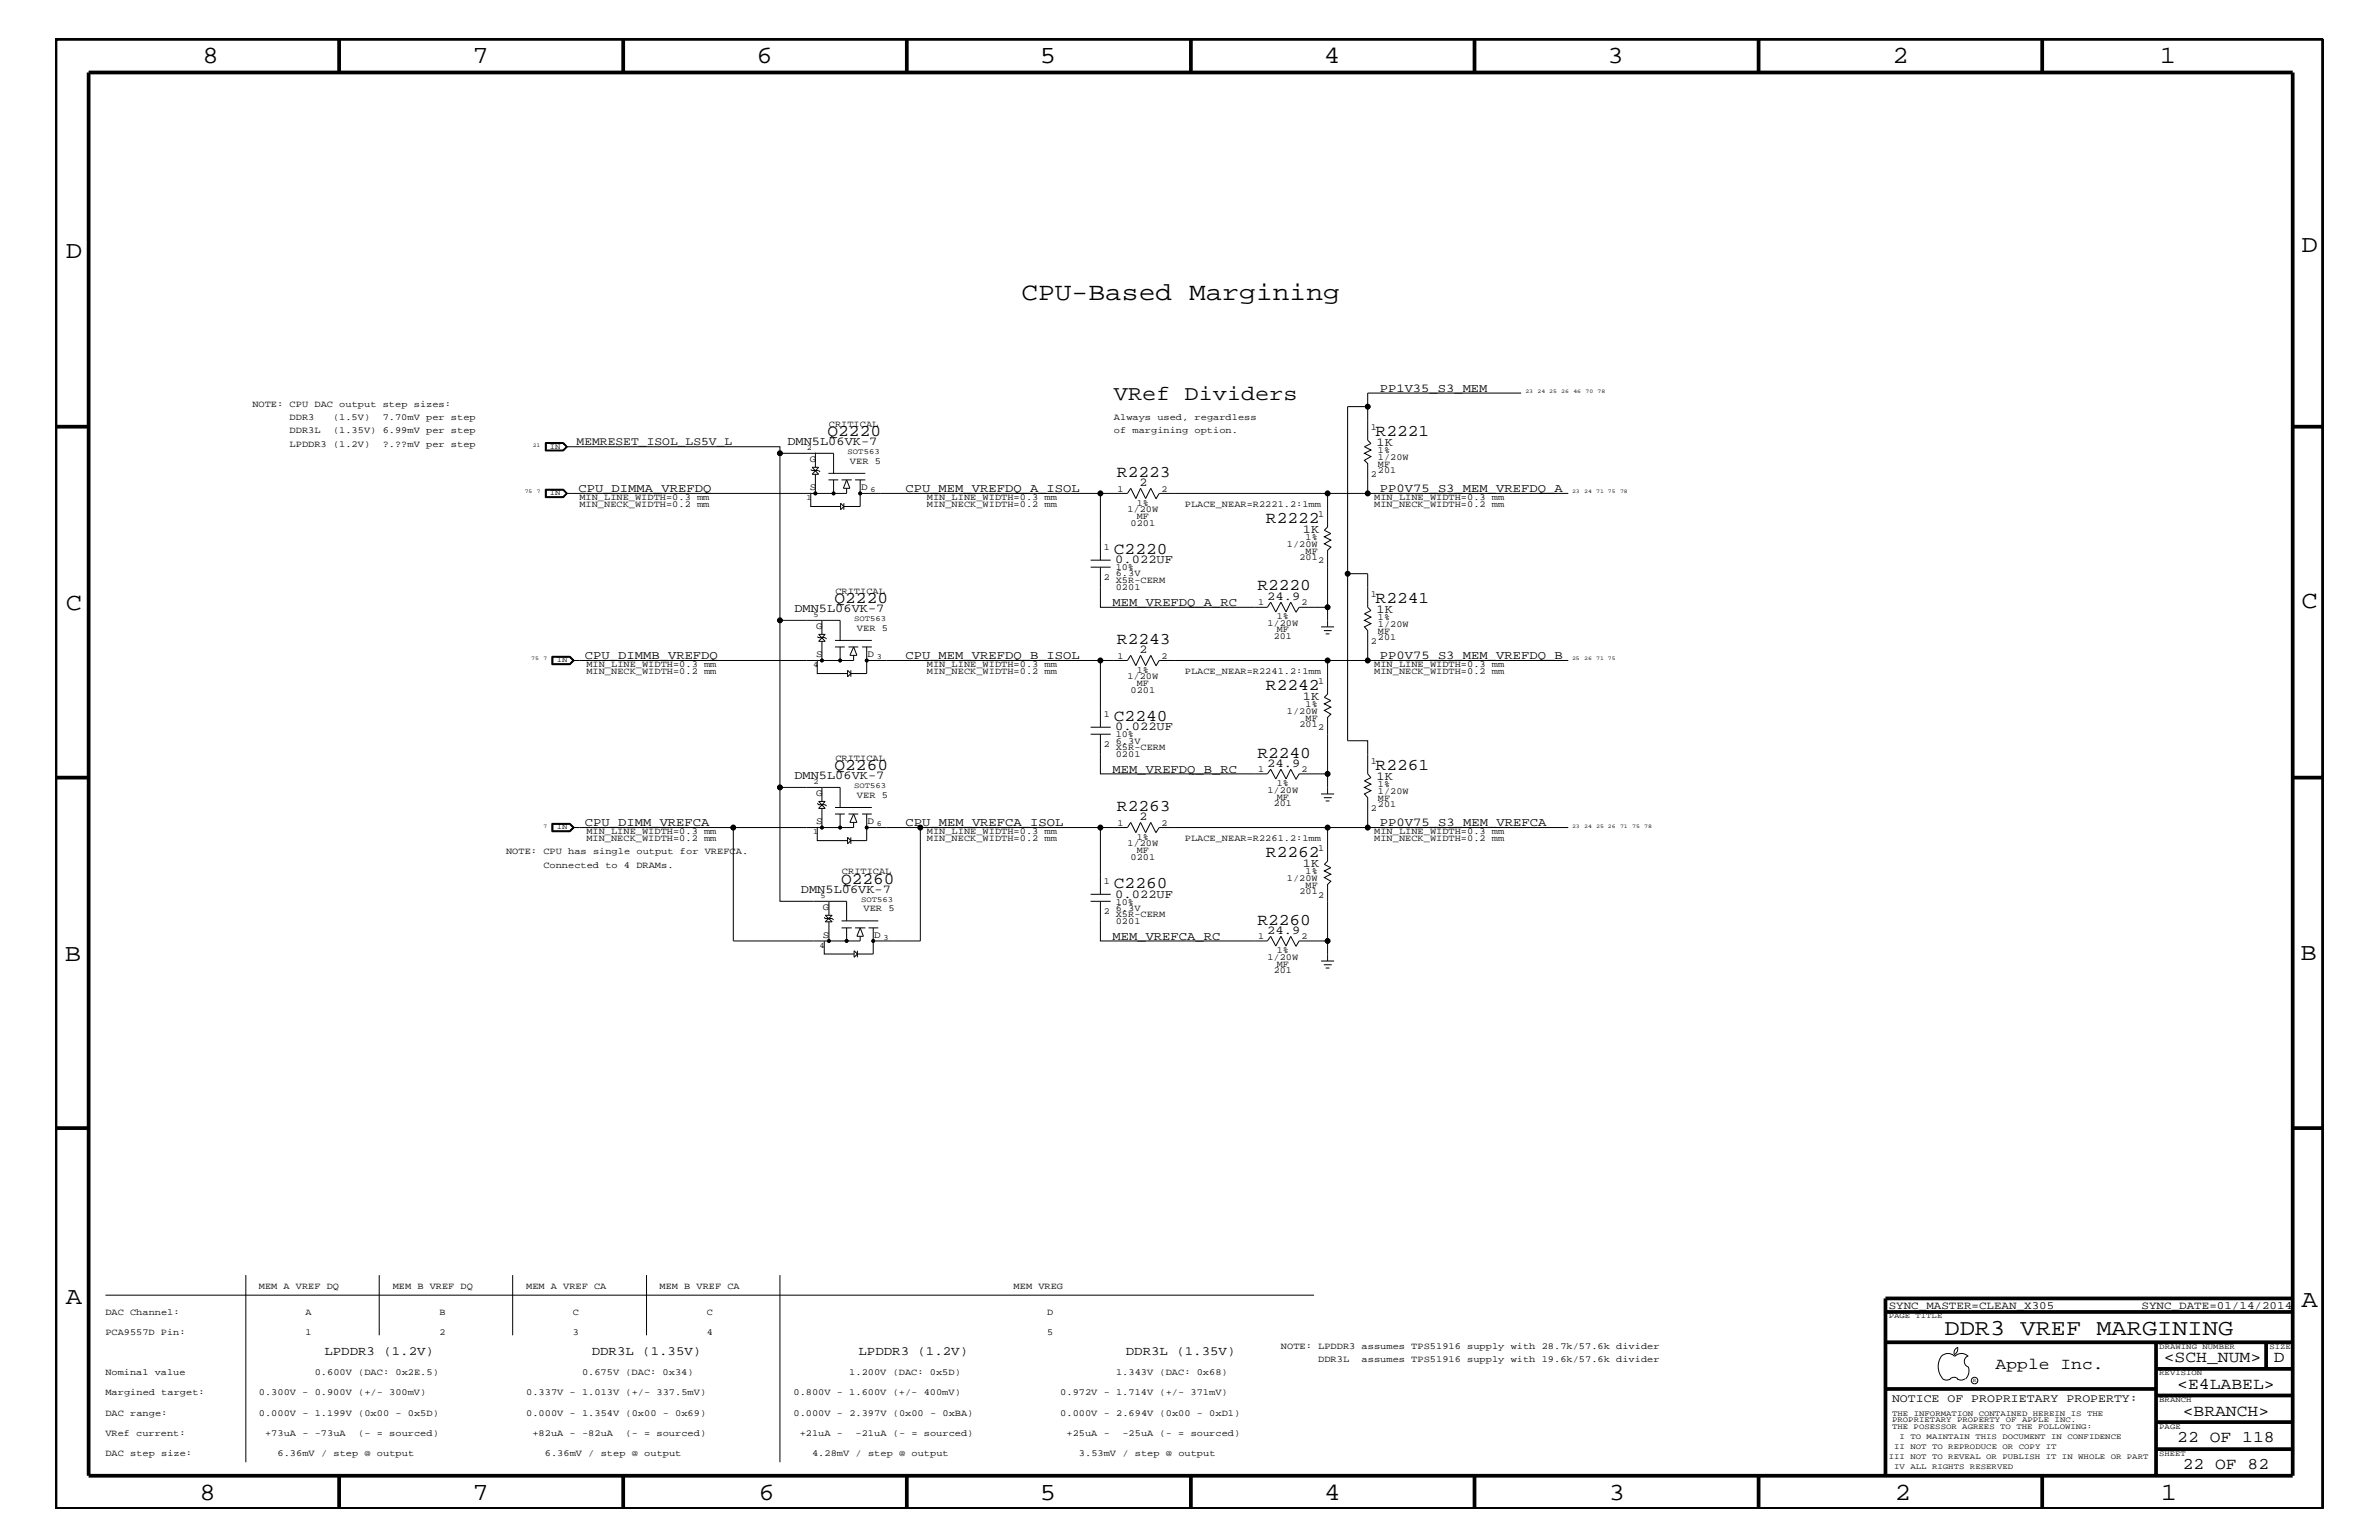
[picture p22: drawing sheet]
<svg xmlns="http://www.w3.org/2000/svg" width="432mm" height="279mm" viewBox="0 0 432 279" stroke-linecap="round" stroke-linejoin="round" font-family="sans-serif">
<defs><g id="words">
<text font-size="4.6" x="185.4" y="54.4">CPU-Based Margining</text>
<g font-size="4.5">
<text x="36.7" y="11.5">8</text>
<text x="85.8" y="11.5">7</text>
<text x="137.3" y="11.5">6</text>
<text x="188.7" y="11.5">5</text>
<text x="240.3" y="11.5">4</text>
<text x="291.8" y="11.5">3</text>
<text x="343.5" y="11.5">2</text>
<text x="392" y="11.5">1</text>
<text x="11.9" y="46.8">D</text>
<text x="417.7" y="45.7">D</text>
<text x="11.9" y="110.6">C</text>
<text x="417.7" y="110.3">C</text>
<text x="11.8" y="174.3">B</text>
<text x="417.6" y="174.2">B</text>
<text x="11.9" y="236.7">A</text>
<text x="417.7" y="237.1">A</text>
<text x="36.2" y="272.1">8</text>
<text x="85.8" y="272.1">7</text>
<text x="137.7" y="272.1">6</text>
<text x="188.7" y="272.1">5</text>
<text x="240.4" y="272.1">4</text>
<text x="292" y="272.1">3</text>
<text x="343.9" y="272.1">2</text>
<text x="392.2" y="272.1">1</text>
</g>
<text font-size="4.1" x="352.9" y="242.3">DDR3 VREF MARGINING</text>
<text font-size="3.8" x="202.2" y="72.6">VRef Dividers</text>
<g font-size="3">
<text x="150.2" y="79.1">Q2220</text>
<text x="249.7" y="79.1">R2221</text>
<text x="202.7" y="86.5">R2223</text>
<text x="229.8" y="94.9">R2222</text>
<text x="202.2" y="100.4">C2220</text>
<text x="228.2" y="107.1">R2220</text>
<text x="151.5" y="109.4">Q2220</text>
<text x="249.7" y="109.4">R2241</text>
<text x="202.7" y="116.8">R2243</text>
<text x="229.8" y="125.2">R2242</text>
<text x="202.2" y="130.8">C2240</text>
<text x="228.2" y="137.4">R2240</text>
<text x="151.5" y="139.7">Q2260</text>
<text x="249.7" y="139.7">R2261</text>
<text x="202.7" y="147.1">R2263</text>
<text x="229.8" y="155.5">R2262</text>
<text x="152.7" y="160.3">Q2260</text>
<text x="202.2" y="161.1">C2260</text>
<text x="228.2" y="167.8">R2260</text>
<text x="362.2" y="248.4">Apple Inc.</text>
<text x="392.7" y="247.1">&lt;SCH_NUM&gt;</text>
<text x="395.2" y="252">&lt;E4LABEL&gt;</text>
<text x="412.7" y="247.1">D</text>
<text x="396.2" y="256.8">&lt;BRANCH&gt;</text>
<text x="395.2" y="261.6">22 OF 118</text>
<text x="396.2" y="266.6">22 OF 82</text>
</g>
<g font-size="2.3">
<text x="58.9" y="245.9">LPDDR3 (1.2V)</text>
<text x="107.4" y="245.9">DDR3L (1.35V)</text>
<text x="155.8" y="245.9">LPDDR3 (1.2V)</text>
<text x="204.3" y="245.9">DDR3L (1.35V)</text>
</g>
<g font-size="2.2">
<text x="250.4" y="71.1">PP1V35_S3_MEM</text>
<text x="142.9" y="80.8">DMN5L06VK-7</text>
<text x="249.9" y="80.9">1K</text>
<text x="105" y="89.3">CPU_DIMMA_VREFDQ</text>
<text x="164.3" y="89.3">CPU_MEM_VREFDQ_A_ISOL</text>
<text x="206.8" y="88.2">2</text>
<text x="250.4" y="89.3">PP0V75_S3_MEM_VREFDQ_A</text>
<text x="236.5" y="96.7">1K</text>
<text x="202.4" y="102.2">0.022UF</text>
<text x="144.2" y="111.1">DMN5L06VK-7</text>
<text x="201.9" y="109.9">MEM_VREFDQ_A_RC</text>
<text x="230" y="108.8">24.9</text>
<text x="249.9" y="111.2">1K</text>
<text x="106.2" y="119.6">CPU_DIMMB_VREFDQ</text>
<text x="164.3" y="119.6">CPU_MEM_VREFDQ_B_ISOL</text>
<text x="206.8" y="118.5">2</text>
<text x="250.4" y="119.6">PP0V75_S3_MEM_VREFDQ_B</text>
<text x="236.5" y="127">1K</text>
<text x="202.4" y="132.5">0.022UF</text>
<text x="144.2" y="141.4">DMN5L06VK-7</text>
<text x="201.9" y="140.2">MEM_VREFDQ_B_RC</text>
<text x="230" y="139.1">24.9</text>
<text x="249.9" y="141.5">1K</text>
<text x="106.2" y="149.9">CPU_DIMM_VREFCA</text>
<text x="164.3" y="149.9">CPU_MEM_VREFCA_ISOL</text>
<text x="206.8" y="148.8">2</text>
<text x="250.4" y="149.9">PP0V75_S3_MEM_VREFCA</text>
<text x="145.4" y="162">DMN5L06VK-7</text>
<text x="236.5" y="157.3">1K</text>
<text x="202.4" y="162.8">0.022UF</text>
<text x="201.9" y="170.5">MEM_VREFCA_RC</text>
<text x="230" y="169.4">24.9</text>
</g>
<g font-size="2.1">
<text x="104.6" y="80.8">MEMRESET_ISOL_LS5V_L</text>
<text x="343.4" y="254.4">NOTICE OF PROPRIETARY PROPERTY:</text>
</g>
<g font-size="2">
<text x="342.8" y="237.4">SYNC_MASTER=CLEAN_X305</text>
<text x="388.7" y="237.4">SYNC_DATE=01/14/2014</text>
</g>
<g font-size="1.8">
<text x="147" y="83.8">G</text>
<text x="147" y="88.9">S</text>
<text x="156.3" y="88.9">D</text>
<text x="148.2" y="114.2">G</text>
<text x="148.2" y="119.2">S</text>
<text x="157.5" y="119.2">D</text>
<text x="148.2" y="144.5">G</text>
<text x="148.2" y="149.5">S</text>
<text x="157.5" y="149.5">D</text>
<text x="149.4" y="165">G</text>
<text x="149.4" y="170.1">S</text>
<text x="158.7" y="170.1">D</text>
</g>
<g font-size="1.7">
<text x="45.8" y="73.8">NOTE: CPU DAC output step sizes:</text>
<text x="52.6" y="76.2">DDR3</text>
<text x="60.4" y="76.2">(1.5V)</text>
<text x="69.5" y="76.2">7.70mV per step</text>
<text x="150.5" y="77.4">CRITICAL</text>
<text x="202.2" y="76.2">Always used, regardless</text>
<text x="52.6" y="81.1">LPDDR3 (1.2V)</text>
<text x="52.6" y="78.6">DDR3L</text>
<text x="60.4" y="78.6">(1.35V) 6.99mV per step</text>
<text x="69.5" y="81.1">?.??mV per step</text>
<text x="202.2" y="78.6">of margining option.</text>
<text x="248.8" y="78">1</text>
<text x="250.1" y="82.2">1%</text>
<text x="250.1" y="83.5">1/20W</text>
<text x="154.3" y="84.1">VER 5</text>
<text x="202.9" y="89.2">1</text>
<text x="210.8" y="89.2">2</text>
<text x="248.8" y="86.5">2</text>
<text x="250.1" y="85.9">201</text>
<text x="250.1" y="84.7">MF</text>
<text x="105.2" y="90.7">MIN_LINE_WIDTH=0.3 mm</text>
<text x="105.2" y="92">MIN_NECK_WIDTH=0.2 mm</text>
<text x="168.2" y="92">MIN_NECK_WIDTH=0.2 mm</text>
<text x="168.2" y="90.7">MIN_LINE_WIDTH=0.3 mm</text>
<text x="204.6" y="92.9">1/20W</text>
<text x="205.2" y="95.4">0201</text>
<text x="206.3" y="94.2">MF</text>
<text x="206.3" y="91.7">1%</text>
<text x="215.1" y="92">PLACE_NEAR=R2221.2:1mm</text>
<text x="239.3" y="93.8">1</text>
<text x="249.4" y="92">MIN_NECK_WIDTH=0.2 mm</text>
<text x="249.4" y="90.7">MIN_LINE_WIDTH=0.3 mm</text>
<text x="200.3" y="99.9">1</text>
<text x="233.6" y="99.3">1/20W</text>
<text x="235.9" y="101.6">201</text>
<text x="237" y="100.4">MF</text>
<text x="237" y="98">1%</text>
<text x="151.6" y="107.7">CRITICAL</text>
<text x="200.3" y="105.3">2</text>
<text x="202.5" y="104.6">6.3V</text>
<text x="202.5" y="103.5">10%</text>
<text x="202.5" y="107">0201</text>
<text x="202.5" y="105.8">X5R-CERM</text>
<text x="239.3" y="102.2">2</text>
<text x="228.3" y="109.8">1</text>
<text x="230" y="113.6">1/20W</text>
<text x="231.7" y="112.3">1%</text>
<text x="236.2" y="109.8">2</text>
<text x="248.8" y="108.3">1</text>
<text x="250.1" y="113.7">1/20W</text>
<text x="250.1" y="112.6">1%</text>
<text x="155.5" y="114.4">VER 5</text>
<text x="202.9" y="119.5">1</text>
<text x="210.8" y="119.5">2</text>
<text x="231.2" y="115.9">201</text>
<text x="231.7" y="114.8">MF</text>
<text x="248.8" y="116.8">2</text>
<text x="250.1" y="115">MF</text>
<text x="250.1" y="116.2">201</text>
<text x="106.4" y="121">MIN_LINE_WIDTH=0.3 mm</text>
<text x="106.4" y="122.3">MIN_NECK_WIDTH=0.2 mm</text>
<text x="168.2" y="121">MIN_LINE_WIDTH=0.3 mm</text>
<text x="168.2" y="122.3">MIN_NECK_WIDTH=0.2 mm</text>
<text x="204.6" y="123.2">1/20W</text>
<text x="205.2" y="125.7">0201</text>
<text x="206.3" y="122">1%</text>
<text x="206.3" y="124.4">MF</text>
<text x="215.1" y="122.3">PLACE_NEAR=R2241.2:1mm</text>
<text x="239.3" y="124.1">1</text>
<text x="249.4" y="122.3">MIN_NECK_WIDTH=0.2 mm</text>
<text x="249.4" y="121">MIN_LINE_WIDTH=0.3 mm</text>
<text x="200.3" y="130.2">1</text>
<text x="233.6" y="129.6">1/20W</text>
<text x="235.9" y="131.9">201</text>
<text x="237" y="130.8">MF</text>
<text x="237" y="128.3">1%</text>
<text x="200.3" y="135.6">2</text>
<text x="202.5" y="137.3">0201</text>
<text x="202.5" y="134.9">6.3V</text>
<text x="202.5" y="133.8">10%</text>
<text x="202.5" y="136.1">X5R-CERM</text>
<text x="239.3" y="132.5">2</text>
<text x="151.6" y="138">CRITICAL</text>
<text x="228.3" y="140.1">1</text>
<text x="230" y="143.9">1/20W</text>
<text x="231.7" y="142.6">1%</text>
<text x="236.2" y="140.1">2</text>
<text x="248.8" y="138.6">1</text>
<text x="250.1" y="142.9">1%</text>
<text x="155.5" y="144.7">VER 5</text>
<text x="202.9" y="149.8">1</text>
<text x="210.8" y="149.8">2</text>
<text x="231.2" y="146.2">201</text>
<text x="231.7" y="145.1">MF</text>
<text x="248.8" y="147.1">2</text>
<text x="250.1" y="145.3">MF</text>
<text x="250.1" y="146.5">201</text>
<text x="250.1" y="144">1/20W</text>
<text x="91.9" y="155">NOTE: CPU has single output for VREFCA.</text>
<text x="106.4" y="151.3">MIN_LINE_WIDTH=0.3 mm</text>
<text x="106.4" y="152.6">MIN_NECK_WIDTH=0.2 mm</text>
<text x="168.2" y="151.3">MIN_LINE_WIDTH=0.3 mm</text>
<text x="168.2" y="152.6">MIN_NECK_WIDTH=0.2 mm</text>
<text x="204.6" y="153.5">1/20W</text>
<text x="205.2" y="156">0201</text>
<text x="206.3" y="154.7">MF</text>
<text x="206.3" y="152.3">1%</text>
<text x="215.1" y="152.6">PLACE_NEAR=R2261.2:1mm</text>
<text x="239.3" y="154.4">1</text>
<text x="249.4" y="152.6">MIN_NECK_WIDTH=0.2 mm</text>
<text x="249.4" y="151.3">MIN_LINE_WIDTH=0.3 mm</text>
<text x="98.6" y="157.4">Connected to 4 DRAMs.</text>
<text x="152.8" y="158.6">CRITICAL</text>
<text x="200.3" y="160.5">1</text>
<text x="233.6" y="159.9">1/20W</text>
<text x="237" y="161.1">MF</text>
<text x="237" y="158.6">1%</text>
<text x="156.7" y="165.3">VER 5</text>
<text x="200.3" y="165.9">2</text>
<text x="202.5" y="166.4">X5R-CERM</text>
<text x="202.5" y="165.2">6.3V</text>
<text x="202.5" y="164.1">10%</text>
<text x="202.5" y="167.6">0201</text>
<text x="235.9" y="162.2">201</text>
<text x="239.3" y="162.8">2</text>
<text x="228.3" y="170.4">1</text>
<text x="231.7" y="172.9">1%</text>
<text x="236.2" y="170.4">2</text>
<text x="230" y="174.2">1/20W</text>
<text x="231.2" y="176.6">201</text>
<text x="231.7" y="175.4">MF</text>
<text x="47" y="233.8">MEM A VREF DQ</text>
<text x="71.3" y="233.8">MEM B VREF DQ</text>
<text x="95.5" y="233.8">MEM A VREF CA</text>
<text x="119.7" y="233.8">MEM B VREF CA</text>
<text x="184" y="233.8">MEM VREG</text>
<text x="19.1" y="238.6">DAC Channel:</text>
<text x="55.5" y="238.6">A</text>
<text x="79.8" y="238.6">B</text>
<text x="104" y="238.6">C</text>
<text x="128.3" y="238.6">C</text>
<text x="190.1" y="238.6">D</text>
<text x="19.1" y="242.3">PCA9557D Pin:</text>
<text x="55.5" y="242.3">1</text>
<text x="79.8" y="242.3">2</text>
<text x="104" y="242.3">3</text>
<text x="128.3" y="242.3">4</text>
<text x="190.1" y="242.3">5</text>
<text x="232.5" y="244.7">NOTE: LPDDR3 assumes TPS51916 supply with 28.7k/57.6k divider</text>
<text x="19.1" y="249.5">Nominal value</text>
<text x="57.1" y="249.5">0.600V (DAC: 0x2E.5)</text>
<text x="105.6" y="249.5">0.675V (DAC: 0x34)</text>
<text x="154.2" y="249.5">1.200V (DAC: 0x5D)</text>
<text x="202.6" y="249.5">1.343V (DAC: 0x68)</text>
<text x="239.3" y="247.1">DDR3L</text>
<text x="247.1" y="247.1">assumes TPS51916 supply with 19.6k/57.6k divider</text>
<text x="19.1" y="253.2">Margined target:</text>
<text x="19.1" y="256.8">DAC range:</text>
<text x="47" y="253.2">0.300V - 0.900V (+/- 300mV)</text>
<text x="47" y="256.8">0.000V - 1.199V (0x00 - 0x5D)</text>
<text x="95.5" y="253.2">0.337V - 1.013V (+/- 337.5mV)</text>
<text x="95.5" y="256.8">0.000V - 1.354V (0x00 - 0x69)</text>
<text x="144" y="253.2">0.800V - 1.600V (+/- 400mV)</text>
<text x="144" y="256.8">0.000V - 2.397V (0x00 - 0xBA)</text>
<text x="192.4" y="253.2">0.972V - 1.714V (+/- 371mV)</text>
<text x="192.4" y="256.8">0.000V - 2.694V (0x00 - 0xD1)</text>
<text x="19.1" y="260.5">VRef current:</text>
<text x="48.1" y="260.5">+73uA - -73uA</text>
<text x="65" y="260.5">(- = sourced)</text>
<text x="96.6" y="260.5">+82uA - -82uA</text>
<text x="113.5" y="260.5">(- = sourced)</text>
<text x="145.1" y="260.5">+21uA -</text>
<text x="155.3" y="260.5">-21uA (- = sourced)</text>
<text x="193.6" y="260.5">+25uA -</text>
<text x="203.7" y="260.5">-25uA (- = sourced)</text>
<text x="19.1" y="264.1">DAC step size:</text>
<text x="50.4" y="264.1">6.36mV / step @ output</text>
<text x="98.9" y="264.1">6.36mV / step @ output</text>
<text x="147.4" y="264.1">4.28mV / step @ output</text>
<text x="195.8" y="264.1">3.53mV / step @ output</text>
</g>
<g font-size="1.4">
<text x="99.8" y="81.4">IN</text>
<text x="146.5" y="81.6">2</text>
<text x="153.8" y="82.4">SOT563</text>
<text x="99.8" y="89.9">IN</text>
<text x="158" y="89.3">6</text>
<text x="146.4" y="90.7">1</text>
<text x="147.7" y="112">5</text>
<text x="155" y="112.7">SOT563</text>
<text x="159.2" y="119.6">3</text>
<text x="101.1" y="120.2">IN</text>
<text x="147.6" y="121">4</text>
<text x="147.7" y="142.3">2</text>
<text x="155" y="143">SOT563</text>
<text x="159.2" y="149.9">6</text>
<text x="101.1" y="150.5">IN</text>
<text x="147.6" y="151.3">1</text>
<text x="148.9" y="162.8">5</text>
<text x="156.3" y="163.6">SOT563</text>
<text x="148.8" y="172">4</text>
<text x="160.4" y="170.5">3</text>
<text x="342.8" y="239.2">PAGE TITLE</text>
<text x="391.9" y="244.7">DRAWING NUMBER</text>
<text x="411.9" y="244.7">SIZE</text>
<text x="391.9" y="249.5">REVISION</text>
<text x="343.4" y="256.8">THE INFORMATION CONTAINED HEREIN IS THE</text>
<text x="391.9" y="254.4">BRANCH</text>
<text x="343.4" y="258">PROPRIETARY PROPERTY OF APPLE INC.</text>
<text x="343.4" y="259.3">THE POSESSOR AGREES TO THE FOLLOWING:</text>
<text x="343.8" y="262.9">II NOT TO REPRODUCE OR COPY IT</text>
<text x="344.8" y="261.1">I TO MAINTAIN THIS DOCUMENT IN CONFIDENCE</text>
<text x="391.9" y="259.3">PAGE</text>
<text x="342.8" y="264.7">III NOT TO REVEAL OR PUBLISH IT IN WHOLE OR PART</text>
<text x="343.8" y="266.6">IV ALL RIGHTS RESERVED</text>
<text x="391.9" y="264.1">SHEET</text>
</g>
<g font-size="1">
<text x="276.9" y="71.3">23</text>
<text x="279.1" y="71.3">24 25</text>
<text x="283.4" y="71.3">26</text>
<text x="285.6" y="71.3">46</text>
<text x="287.8" y="71.3">70</text>
<text x="290" y="71.3">78</text>
<text x="96.7" y="81.1">21</text>
<text x="95.2" y="89.5">75</text>
<text x="97.5" y="89.5">7</text>
<text x="285.3" y="89.5">23</text>
<text x="287.5" y="89.5">24</text>
<text x="289.7" y="89.5">71 75</text>
<text x="294" y="89.5">78</text>
<text x="96.4" y="119.8">75</text>
<text x="98.6" y="119.8">7</text>
<text x="285.3" y="119.8">25</text>
<text x="287.5" y="119.8">26</text>
<text x="289.7" y="119.8">71 75</text>
<text x="98.6" y="150.1">7</text>
<text x="285.3" y="150.1">23</text>
<text x="287.5" y="150.1">24</text>
<text x="289.7" y="150.1">25 26</text>
<text x="294" y="150.1">71</text>
<text x="296.2" y="150.1">75</text>
<text x="298.5" y="150.1">78</text>
<text x="358.1" y="250.7">R</text>
</g>
</g></defs>
<g fill="none" stroke="#000" stroke-width=".18">
<path d="M276.1 71.3h-27.9v2.5M99 80.3h3.3l.7 .8-.7 .7h-3.3zM99 88.8h3.3l.7 .7-.7 .8h-3.3zM99.1 88.9h3.1l.6 .6-.6 .6h-3.1zM99.1 80.5h3.1l.6 .6-.6 .5h-3.1zM102.2 88.8h-3.1v1.4h3.1M102.2 80.4h-3.1v1.3h3.1M102.2 88.8l.8 .7M102.2 80.4l.8 .7M102.2 88.8l.7 .7-.7 .7M102.2 80.4l.7 .7-.7 .6M102.8 81.1h38.8v1.1"/>
<path d="M103 89.5l-.8 .7M103 81.1l-.8 .6M141.6 82.2h9.7v3.7M141.6 82.2v60.7M147.2 85.2l.2 .2h1.2l.2 .2M147.2 89.4v2.5h5.4M147.4 84.8l1.2 1.2h-1.2l1.2-1.2zM148 86v3.5M148.1 82.2l-.1 2.6M150.4 85.9h6.7M150.4 87.1h1.7M151.3 87.1v2.4"/>
<path d="M152.6 91.3l.6 .6-.6 .6zM152.7 87.1h1.9M153.2 91.3v1.2M153.7 88.6v.9h-50.9M153.7 87.1l.6 1.5h-1.2zM155.2 87.1h1.9M156.1 89.5h43.6M156.1 87.1v4.8h-2.9M209.8 90.5l.6-1h30.6v6.1l-.6 .6 1.2 .6-1.2 .6 1.2 .6-1.2 .7 1.2 .6-.6 .6v10.3M209.8 90.5l-.9-1.9-1 1.9-.9-1.9-.8 1.9-1-1.9-.6 .9h-4.9v12.1M241 89.5h7.2v-5.4l-.6-.6 1.2-.7-1.2-.6 1.2-.6-1.2-.5 1.2-.6-.6-.6v-6.1h-3.6v30.3h3.6v6.1l.6 .6-1.1 .6 1.1 .6-1.1 .6 1.1 .5-1.1 .6 .5 .7v5.4h-7.2M248.2 89.5h36.4"/>
<path d="M100.2 119.1h3.3l.7 .7-.7 .8h-3.3zM100.2 119.2h3.3l.6 .6-.6 .7h-3.3zM100.3 119.2h3.1l.6 .6M100.3 119.2v1.3M103.4 119.2l.7 .6-.7 .7M104 119.8l-.6 .6h-3.1M141.6 112.6h10.9v3.6M148.3 115.5l.3 .2h1.2l.2 .2M148.4 119.7l-.1 2.5h5.5M148.6 115.1h1.2l-1.2 1.3h1.2zM149.2 112.6v2.5M149.2 116.4v3.4"/>
<path d="M151.6 116.2h6.6M151.6 117.4h1.7M152.5 117.4v2.4M154 117.4h1.8M154.9 118.9v.9h-50.9M154.9 117.4l.6 1.5h-1.2zM156.5 117.4h1.7M157.3 119.8h42.4v12.1M157.3 117.4v4.8h-2.9M198 102.9h3.6M198 101.6h3.6M199.7 119.8h4.9l.6-.9 1 1.9 .8-1.9 .9 1.9 1-1.9 .9 1.9"/>
<path d="M199.7 102.9v7.3h30.3l.6-1 1 1.8 .9-1.8 .9 1.8 .9-1.8 .9 1.8M235.2 111.1l.6-.9h5.2v3.5M239.8 113.7h2.3M240.3 114.4h1.4M240.6 115h.7M241 119.8h-30.6l-.6 1M241 119.8v6.1l-.6 .6 1.2 .6-1.2 .6 1.2 .6-1.2 .6 1.2 .7-.6 .6v13.8M244.6 104.1v30.3h3.6v6l.6 .7-1.2 .6 1.2 .6-1.2 .6 1.2 .6-1.2 .5 .6 .7v5.4h-7.2M248.2 119.8h36.4M153.8 121.6l.6 .6-.6 .6zM154.4 121.6v1.2M198 133.2h3.6"/>
<path d="M198 131.9h3.6M199.7 133.2v7.2h30.3l.6-.8 1 1.7 .9-1.7 .9 1.7 .9-1.7 .9 1.7M100.2 149.4h3.3l.7 .7-.7 .8h-3.3zM100.2 149.5h3.3l.6 .6-.6 .7h-3.3zM100.3 149.5h3.1l.6 .6M100.3 149.5v1.3M103.4 149.5l.7 .6-.7 .7M104 150.1l-.6 .6h-3.1M133.1 150.1v20.6h23v-.8M148.3 145.7l.3 .3h1.2l.2 .2M148.4 150.1l-.1 2.4h5.5M148.6 145.4h1.2l-1.2 1.3h1.2z"/>
<path d="M149.2 142.9v2.5M149.2 146.7v3.4M151.6 146.5h6.6M151.6 147.7h1.7M152.5 146.5v-3.6h-10.9v20.6h12.1v3.6M152.5 147.7v2.4M153.8 151.9l.6 .6-.6 .6zM154 147.7h1.8M154.4 151.9v1.2M154.9 149.2v.9h-50.9M154.9 147.7l.6 1.5h-1.2zM156.5 147.7h1.7"/>
<path d="M157.3 150.1h9.7M157.3 147.7v4.8h-2.9M199.7 150.1h-32.7v20.6h-8.5M199.7 150.1h4.9l.6-.9 1 1.9 .8-1.9 .9 1.9 1-1.9 .9 1.9 .6-1h30.6v6.1l-.6 .6 1.2 .6-1.2 .6 1.2 .6-1.2 .6 1.2 .7-.6 .6v13.9M199.7 150.1v12.1M239.8 144h2.3M240.3 144.7h1.4M240.6 145.3h.7M241 140.4h-5.2l-.6 1M248.2 150.1h36.4M149.6 170.7v2.4h5.4M149.6 166.4l.2 .3h1.2l.3 .2"/>
<path d="M149.8 166.1h1.2l-1.2 1.1h1.2zM150.5 163.5v2.6M150.5 167.2v3.5M152.7 167.1h6.7M152.7 168.3h1.9M153.7 168.3v2.4M155 172.5l.6 .6-.6 .6zM155.2 168.3h1.9M155.6 172.5v1.2M156.1 168.3l.6 1.6h-1.2zM157.6 168.3h1.8M158.5 168.3v4.8h-2.9"/>
<path d="M198 163.5h3.6M198 162.2h3.6M199.7 163.5v7.2h30.3l.6-.8 1 1.7 .9-1.7 .9 1.7 .9-1.7 .9 1.7M239.8 174.4h2.3M240.3 175h1.4M240.6 175.6h.7M241 170.7h-5.2l-.6 1M19.1 235h219.4M44.6 231.3v34M68.8 231.3v11M93 231.3v11M117.3 231.3v11"/>
<path d="M141.6 231.3v34M352.3 246.1a1.72 1.72 0 0 1 2.5 0 1.69 1.69 0 0 1 2.4 0M352.4 246a3.2 3.2 0 0 0 .4 4.3l.8 .1 .4-.2M354 250.2l.7-.3 .7 .3M355.2 250.2l.7 .2 .7-.2M355.3 244.4v.3a1.18 1.18 0 0 1-.6 1.1M355.4 244.4a.99 .99 0 0 0-.6 1.4M357.2 246a1.04 1.04 0 0 0-.7 1 1.04 1.04 0 0 0 .7 1M357.3 248l.1 .7a2.11 2.11 0 0 1-.6 1.5"/>
<circle cx="248.2" cy="73.8" r=".42"/>
<circle cx="141.6" cy="82.2" r=".42"/>
<circle cx="148" cy="89.5" r=".25"/>
<circle cx="151.3" cy="89.5" r=".25"/>
<circle cx="156.1" cy="89.5" r=".25"/>
<circle cx="199.7" cy="89.5" r=".42"/>
<circle cx="241" cy="89.5" r=".42"/>
<circle cx="248.2" cy="89.5" r=".42"/>
<circle cx="141.6" cy="112.6" r=".42"/>
<circle cx="149.2" cy="119.8" r=".25"/>
<circle cx="152.5" cy="119.8" r=".25"/>
<circle cx="157.3" cy="119.8" r=".25"/>
<circle cx="199.7" cy="119.8" r=".42"/>
<circle cx="241" cy="110.2" r=".42"/>
<circle cx="241" cy="119.8" r=".42"/>
<circle cx="244.6" cy="104.1" r=".42"/>
<circle cx="248.2" cy="119.8" r=".42"/>
<circle cx="133.1" cy="150.1" r=".42"/>
<circle cx="141.6" cy="142.9" r=".42"/>
<circle cx="149.2" cy="150.1" r=".25"/>
<circle cx="152.5" cy="150.1" r=".25"/>
<circle cx="157.3" cy="150.1" r=".25"/>
<circle cx="167" cy="150.1" r=".42"/>
<circle cx="199.7" cy="150.1" r=".42"/>
<circle cx="241" cy="150.1" r=".42"/>
<circle cx="241" cy="140.4" r=".42"/>
<circle cx="248.2" cy="150.1" r=".42"/>
<circle cx="150.5" cy="170.7" r=".25"/>
<circle cx="153.7" cy="170.7" r=".25"/>
<circle cx="158.5" cy="170.7" r=".25"/>
<circle cx="241" cy="170.7" r=".42"/>
<circle cx="358.4" cy="250.5" r=".59"/>
</g>
<g fill="#000">
<circle cx="248.2" cy="73.8" r=".42"/>
<circle cx="141.6" cy="82.2" r=".42"/>
<circle cx="148" cy="89.5" r=".25"/>
<circle cx="151.3" cy="89.5" r=".25"/>
<circle cx="156.1" cy="89.5" r=".25"/>
<circle cx="199.7" cy="89.5" r=".42"/>
<circle cx="241" cy="89.5" r=".42"/>
<circle cx="248.2" cy="89.5" r=".42"/>
<circle cx="141.6" cy="112.6" r=".42"/>
<circle cx="149.2" cy="119.8" r=".25"/>
<circle cx="152.5" cy="119.8" r=".25"/>
<circle cx="157.3" cy="119.8" r=".25"/>
<circle cx="199.7" cy="119.8" r=".42"/>
<circle cx="241" cy="110.2" r=".42"/>
<circle cx="241" cy="119.8" r=".42"/>
<circle cx="244.6" cy="104.1" r=".42"/>
<circle cx="248.2" cy="119.8" r=".42"/>
<circle cx="133.1" cy="150.1" r=".42"/>
<circle cx="141.6" cy="142.9" r=".42"/>
<circle cx="149.2" cy="150.1" r=".25"/>
<circle cx="152.5" cy="150.1" r=".25"/>
<circle cx="157.3" cy="150.1" r=".25"/>
<circle cx="167" cy="150.1" r=".42"/>
<circle cx="199.7" cy="150.1" r=".42"/>
<circle cx="241" cy="150.1" r=".42"/>
<circle cx="241" cy="140.4" r=".42"/>
<circle cx="248.2" cy="150.1" r=".42"/>
<circle cx="150.5" cy="170.7" r=".25"/>
<circle cx="153.7" cy="170.7" r=".25"/>
<circle cx="158.5" cy="170.7" r=".25"/>
<circle cx="241" cy="170.7" r=".42"/>
</g>
<g fill="none" stroke="#000" stroke-width=".68" stroke-linecap="butt">
<path d="M10.1 7.1h411.5v266.7h-411.5zM16.1 13.2h400v254.5h-400zM61.6 7.1v6.1M113.1 7.1v6.1M164.6 7.1v6.1M216.2 7.1v6.1M267.6 7.1v6.1M319.2 7.1v6.1M370.7 7.1v6.1M10.1 77.4h6M416.1 77.4h5.5M10.1 141.1h6"/>
<path d="M416.1 141.1h5.5M10.1 204.7h6M416.1 204.7h5.5M342.2 238h73.9M416.1 235.6h-73.9v32.1M342.2 252h49.1M342.2 243.5h73.9M391.3 258h24.8M391.3 253.2h24.8M391.3 248.4h24.8M391.3 243.5v24.2M411.3 243.5v4.9"/>
<path d="M61.6 267.7v6.1M113.1 267.7v6.1M164.6 267.7v6.1M216.2 268v5.8M267.6 267.7v6.1M319.2 267.7v6.1M370.7 267.7v6.1M391.3 262.9h24.8"/>
</g>
<use href="#words"/>
</svg>
